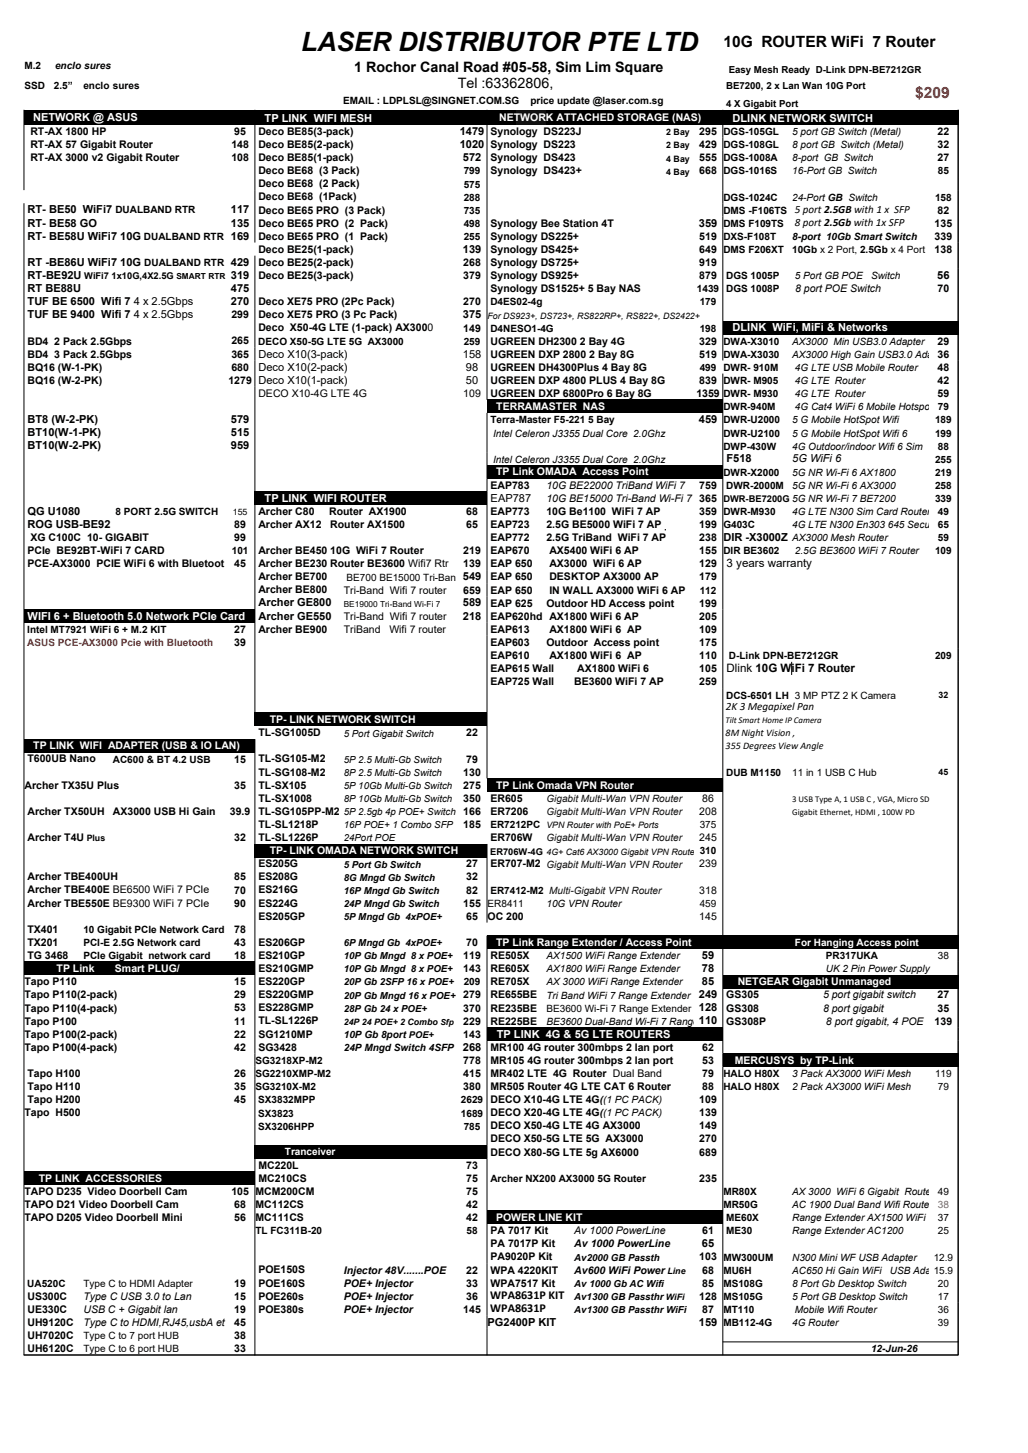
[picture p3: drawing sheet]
<svg xmlns="http://www.w3.org/2000/svg" width="210mm" height="297mm" viewBox="0 0 210 297" stroke-linecap="round" stroke-linejoin="round" font-family="sans-serif">
<defs><g id="words">
<text font-size="5.4" x="61.5" y="10.4">LASER DISTRIBUTOR PTE LTD</text>
<text font-size="3.2" x="147.8" y="9.6">10G ROUTER WiFi 7 Router</text>
<text font-size="3.2" fill="#f00" x="186.9" y="20">$209</text>
<g font-size="2.9">
<text x="72.3" y="14.7">1 Rochor Canal Road #05-58, Sim Lim Square</text>
<text x="93.5" y="18">Tel :63362806,</text>
</g>
<g font-size="2.5">
<text x="100.2" y="265.5">WPA8631P KIT</text>
<text x="100.2" y="268.2">WPA8631P</text>
</g>
<g font-size="2.4">
<text x="148.4" y="115.9">3 years warranty</text>
<text x="148.4" y="137.5">Dlink 10G WiFi 7 Router</text>
</g>
<g font-size="2.3" fill="#fff">
<text x="6.8" y="24.7">NETWORK @ ASUS</text>
<text x="54.1" y="24.9">TP LINK WIFI MESH</text>
<text x="149.7" y="24.9">DLINK NETWORK SWITCH</text>
<text x="149.7" y="67.7">DLINK WiFi, MiFi &amp; Networks</text>
<text x="54.1" y="102.5">TP LINK WIFI ROUTER</text>
<text x="5.6" y="126.7">WIFI 6 + Bluetooth 5.0 Network PCIe Card</text>
<text x="101.5" y="212.1">TP LINK 4G &amp; 5G LTE ROUTERS</text>
</g>
<g font-size="2.3">
<text x="93.9" y="27.5">1479</text>
<text x="93.9" y="30.2">1020</text>
<text x="94.6" y="32.9">572</text>
<text x="5.6" y="46.3">RT- BE58 GO</text>
<text x="5.6" y="43.6">RT- BE50 WiFi7 DUALBAND RTR</text>
<text x="47.2" y="43.6">117</text>
<text x="47.2" y="46.3">135</text>
<text x="142.8" y="46.3">359</text>
<text x="162.3" y="46.2">8 port 2.5Gb with 1x SFP</text>
<text x="5.6" y="49">RT- BE58U WiFi7 10G DUALBAND RTR 169</text>
<text x="94.6" y="51.7">139</text>
<text x="5.6" y="59.7">RT BE88U</text>
<text x="5.6" y="54.3">RT -BE86U WiFi7 10G DUALBAND RTR 429</text>
<text x="5.6" y="57">RT-BE92U</text>
<text x="47.2" y="57">319</text>
<text x="47.2" y="59.7">475</text>
<text x="191.5" y="57">56</text>
<text x="5.6" y="62.4">TUF BE 6500 Wifi 7</text>
<text x="5.6" y="65">TUF BE 9400 Wifi 7</text>
<text x="27.3" y="62.4">4 x 2.5Gbps</text>
<text x="27.3" y="65">4 x 2.5Gbps</text>
<text x="47.2" y="62.4">270</text>
<text x="94.6" y="65">375</text>
<text x="52.8" y="73.1">Deco X10(3-pack)</text>
<text x="52.8" y="75.8">Deco X10(2-pack)</text>
<text x="94.6" y="73.1">158</text>
<text x="95.2" y="75.8">98</text>
<text x="52.8" y="78.4">Deco X10(1-pack)</text>
<text x="95.2" y="78.4">50</text>
<text x="5.6" y="86.5">BT8 (W-2-PK)</text>
<text x="5.6" y="89.2">BT10(W-1-PK)</text>
<text x="47.2" y="86.5">579</text>
<text x="47.2" y="89.2">515</text>
<text x="142.8" y="86.5">459</text>
<text x="5.6" y="91.8">BT10(W-2-PK)</text>
<text x="47.2" y="91.8">959</text>
<text x="148.4" y="94.5">F518</text>
<text x="161.8" y="94.5">5G WiFi 6</text>
<text x="5.6" y="105.2">QG U1080</text>
<text x="5.6" y="107.9">ROG USB-BE92</text>
<text x="100.2" y="102.5">EAP787</text>
<text x="147.8" y="110.6">DIR -X3000Z AX3000 Mesh Router</text>
<text x="52.8" y="124">Archer GE800</text>
<text x="94.6" y="124">589</text>
<text x="52.8" y="126.6">Archer GE550</text>
<text x="94.6" y="126.6">218</text>
<text x="148.3" y="145.1">2K 3 Megapixel Pan</text>
<text x="143.4" y="196">59</text>
<text x="143.4" y="198.7">78</text>
<text x="143.4" y="201.4">85</text>
<text x="94.6" y="214.8">268</text>
<text x="143.4" y="254.9">65</text>
<text x="99.6" y="271">PG2400P KIT</text>
<text x="142.8" y="271">159</text>
</g>
<g font-size="2.2">
<text x="6.2" y="27.6">RT-AX 1800 HP</text>
<text x="47.9" y="27.6">95</text>
<text x="52.8" y="27.6">Deco BE85(3-pack)</text>
<text x="100.2" y="27.6">Synology DS223J</text>
<text x="142.9" y="27.6">295</text>
<text x="191.5" y="27.6">22</text>
<text x="6.2" y="30.2">RT-AX 57 Gigabit Router</text>
<text x="6.2" y="32.9">RT-AX 3000 v2 Gigabit Router</text>
<text x="47.3" y="30.2">148</text>
<text x="47.3" y="32.9">108</text>
<text x="52.8" y="35.6">Deco BE68 (3 Pack)</text>
<text x="52.8" y="30.3">Deco BE85(2-pack)</text>
<text x="52.8" y="32.9">Deco BE85(1-pack)</text>
<text x="100.2" y="30.3">Synology DS223</text>
<text x="100.2" y="32.9">Synology DS423</text>
<text x="100.2" y="35.6">Synology DS423+</text>
<text x="142.9" y="30.3">429</text>
<text x="142.9" y="32.9">555</text>
<text x="142.9" y="35.6">668</text>
<text x="191.5" y="30.3">32</text>
<text x="191.5" y="32.9">27</text>
<text x="52.8" y="38.3">Deco BE68 (2 Pack)</text>
<text x="52.8" y="41">Deco BE68 (1Pack)</text>
<text x="52.8" y="43.7">Deco BE65 PRO (3 Pack)</text>
<text x="52.8" y="46.3">Deco BE65 PRO (2 Pack)</text>
<text x="100.2" y="46.3">Synology Bee Station 4T</text>
<text x="190.9" y="46.3">135</text>
<text x="191.5" y="43.7">82</text>
<text x="52.8" y="49">Deco BE65 PRO (1 Pack)</text>
<text x="52.8" y="51.7">Deco BE25(1-pack)</text>
<text x="100.2" y="49">Synology DS225+</text>
<text x="100.2" y="51.7">Synology DS425+</text>
<text x="142.9" y="49">519</text>
<text x="142.9" y="51.7">649</text>
<text x="190.9" y="49">339</text>
<text x="190.9" y="51.7">138</text>
<text x="52.8" y="54.4">Deco BE25(2-pack)</text>
<text x="52.8" y="57">Deco BE25(3-pack)</text>
<text x="94.6" y="54.4">268</text>
<text x="94.6" y="57">379</text>
<text x="100.2" y="54.4">Synology DS725+</text>
<text x="100.2" y="57">Synology DS925+</text>
<text x="100.2" y="59.7">Synology DS1525+ 5 Bay NAS</text>
<text x="142.9" y="54.4">919</text>
<text x="142.9" y="57">879</text>
<text x="162.4" y="59.7">8 port POE Switch</text>
<text x="191.5" y="59.7">70</text>
<text x="47.3" y="65.1">299</text>
<text x="52.8" y="62.4">Deco XE75 PRO (2Pc Pack)</text>
<text x="52.8" y="65.1">Deco XE75 PRO (3 Pc Pack)</text>
<text x="94.6" y="62.4">270</text>
<text x="5.6" y="70.4">BD4 2 Pack 2.5Gbps</text>
<text x="47.3" y="70.4">265</text>
<text x="52.8" y="67.8">Deco X50-4G LTE (1-pack) AX3000</text>
<text x="94.6" y="67.8">149</text>
<text x="100.2" y="70.4">UGREEN DH2300 2 Bay 4G</text>
<text x="142.9" y="70.4">329</text>
<text x="191.5" y="70.4">29</text>
<text x="5.6" y="73.1">BD4 3 Pack 2.5Gbps</text>
<text x="5.6" y="75.8">BQ16 (W-1-PK)</text>
<text x="47.3" y="73.1">365</text>
<text x="47.3" y="75.8">680</text>
<text x="100.2" y="73.1">UGREEN DXP 2800 2 Bay 8G</text>
<text x="100.2" y="75.8">UGREEN DH4300Plus 4 Bay 8G</text>
<text x="142.9" y="73.1">519</text>
<text x="191.5" y="75.8">48</text>
<text x="5.6" y="78.4">BQ16 (W-2-PK)</text>
<text x="46.7" y="78.4">1279</text>
<text x="52.8" y="81.1">DECO X10-4G LTE 4G</text>
<text x="94.6" y="81.1">109</text>
<text x="100.2" y="78.5">UGREEN DXP 4800 PLUS 4 Bay 8G</text>
<text x="100.2" y="81.2">UGREEN DXP 6800Pro 6 Bay 8G</text>
<text x="142.3" y="81.2">1359</text>
<text x="142.9" y="78.5">839</text>
<text x="191.5" y="78.5">42</text>
<text x="191.5" y="81.2">59</text>
<text x="100.2" y="99.9">EAP783</text>
<text x="111.6" y="99.9">10G BE22000 TriBand WiFi 7</text>
<text x="142.9" y="99.9">759</text>
<text x="47.9" y="107.9">89</text>
<text x="52.8" y="105.2">Archer C80</text>
<text x="52.8" y="107.9">Archer AX12</text>
<text x="67.2" y="105.2">Router AX1900</text>
<text x="67.5" y="107.9">Router AX1500</text>
<text x="95.2" y="105.3">68</text>
<text x="95.2" y="107.9">65</text>
<text x="100.2" y="105.3">EAP773</text>
<text x="100.2" y="107.9">EAP723</text>
<text x="111.6" y="102.6">10G BE15000 Tri-Band Wi-Fi 7</text>
<text x="111.6" y="105.3">10G Be1100 WiFi 7 AP</text>
<text x="111.6" y="107.9">2.5G BE5000 WiFi 7 AP OTF</text>
<text x="142.9" y="102.6">365</text>
<text x="142.9" y="105.3">359</text>
<text x="142.9" y="107.9">199</text>
<text x="5.6" y="113.3">PCIe BE92BT-WiFi 7 CARD</text>
<text x="6.2" y="110.6">XG C100C 10- GIGABIT</text>
<text x="47.9" y="110.6">99</text>
<text x="52.8" y="113.3">Archer BE450 10G WiFi 7 Router</text>
<text x="94.6" y="113.3">219</text>
<text x="100.2" y="110.6">EAP772</text>
<text x="100.2" y="113.3">EAP670</text>
<text x="111.6" y="110.6">2.5G TriBand WiFi 7 AP</text>
<text x="112.2" y="113.3">AX5400 WiFi 6 AP</text>
<text x="142.9" y="110.6">238</text>
<text x="142.9" y="113.3">155</text>
<text x="5.6" y="115.9">PCE-AX3000 PCIE WiFi 6 with Bluetoot</text>
<text x="47.9" y="115.9">45</text>
<text x="52.8" y="118.6">Archer BE700</text>
<text x="52.8" y="115.9">Archer BE230 Router BE3600 Wifi7 Rtr</text>
<text x="94.6" y="116">139</text>
<text x="100.2" y="116">EAP 650</text>
<text x="100.2" y="118.7">EAP 650</text>
<text x="112.2" y="116">AX3000 WiFi 6 AP</text>
<text x="112.2" y="118.7">DESKTOP AX3000 AP</text>
<text x="142.9" y="116">129</text>
<text x="142.9" y="118.7">179</text>
<text x="52.8" y="121.3">Archer BE800</text>
<text x="70.2" y="121.3">Tri-Band Wifi 7 router</text>
<text x="94.6" y="121.3">659</text>
<text x="100.2" y="121.3">EAP 650</text>
<text x="100.2" y="124">EAP 625</text>
<text x="111.6" y="124">Outdoor HD Access point</text>
<text x="112.2" y="121.3">IN WALL AX3000 WiFi 6 AP</text>
<text x="142.9" y="124">199</text>
<text x="47.9" y="129.4">27</text>
<text x="52.8" y="129.3">Archer BE900</text>
<text x="70.2" y="126.7">Tri-Band Wifi 7 router</text>
<text x="70.2" y="129.4">TriBand</text>
<text x="79.5" y="129.4">Wifi 7 router</text>
<text x="100.2" y="126.7">EAP620hd AX1800 WiFi 6 AP</text>
<text x="100.2" y="129.4">EAP613</text>
<text x="112.2" y="129.4">AX1800 WiFi 6 AP</text>
<text x="142.9" y="126.7">205</text>
<text x="142.9" y="129.4">109</text>
<text x="47.9" y="132">39</text>
<text x="100.2" y="132">EAP603</text>
<text x="100.2" y="134.7">EAP610</text>
<text x="100.2" y="137.4">EAP615 Wall</text>
<text x="111.6" y="132">Outdoor Access point</text>
<text x="112.2" y="134.7">AX1800 WiFi 6 AP</text>
<text x="117.9" y="137.4">AX1800 WiFi 6</text>
<text x="142.9" y="132">175</text>
<text x="142.9" y="134.7">110</text>
<text x="142.9" y="137.4">105</text>
<text x="100.2" y="140.1">EAP725 Wall</text>
<text x="117.3" y="140.1">BE3600 WiFi 7 AP</text>
<text x="142.9" y="140.1">259</text>
<text x="5.6" y="155.8">T600UB Nano</text>
<text x="47.9" y="155.9">15</text>
<text x="52.8" y="150.5">TL-SG1005D</text>
<text x="52.8" y="155.8">TL-SG105-M2</text>
<text x="95.2" y="150.5">22</text>
<text x="95.2" y="155.9">79</text>
<text x="5" y="161.2">Archer TX35U Plus</text>
<text x="47.9" y="161.2">35</text>
<text x="52.8" y="158.5">TL-SG108-M2</text>
<text x="52.8" y="161.2">TL-SX105</text>
<text x="94.6" y="158.6">130</text>
<text x="94.6" y="161.2">275</text>
<text x="5.6" y="166.6">Archer TX50UH</text>
<text x="23.1" y="166.6">AX3000 USB Hi Gain</text>
<text x="47" y="166.6">39.9</text>
<text x="52.8" y="163.9">TL-SX1008</text>
<text x="52.8" y="166.6">TL-SG105PP-M2</text>
<text x="94.6" y="163.9">350</text>
<text x="94.6" y="166.6">166</text>
<text x="100.2" y="163.9">ER605</text>
<text x="100.2" y="166.6">ER7206</text>
<text x="142.9" y="166.6">208</text>
<text x="143.5" y="163.9">86</text>
<text x="5.6" y="171.9">Archer T4U</text>
<text x="47.9" y="171.9">32</text>
<text x="52.8" y="169.3">TL-SL1218P</text>
<text x="52.8" y="171.9">TL-SL1226P</text>
<text x="94.6" y="169.3">185</text>
<text x="100.2" y="171.9">ER706W</text>
<text x="142.9" y="171.9">245</text>
<text x="5.6" y="179.9">Archer TBE400UH</text>
<text x="47.9" y="180">85</text>
<text x="52.8" y="177.3">ES205G</text>
<text x="52.8" y="179.9">ES208G</text>
<text x="95.2" y="177.3">27</text>
<text x="95.2" y="180">32</text>
<text x="100.2" y="177.3">ER707-M2 Gigabit Multi-Wan VPN Router</text>
<text x="142.9" y="177.3">239</text>
<text x="5.6" y="182.6">Archer TBE400E BE6500 WiFi 7 PCIe</text>
<text x="5.6" y="185.3">Archer TBE550E BE9300 WiFi 7 PCIe</text>
<text x="47.9" y="182.7">70</text>
<text x="47.9" y="185.3">90</text>
<text x="52.8" y="182.6">ES216G</text>
<text x="52.8" y="185.3">ES224G</text>
<text x="94.6" y="185.3">155</text>
<text x="95.2" y="182.7">82</text>
<text x="142.9" y="182.7">318</text>
<text x="5.6" y="190.7">TX401</text>
<text x="47.9" y="190.7">78</text>
<text x="52.8" y="188">ES205GP</text>
<text x="95.2" y="188">65</text>
<text x="99.6" y="188">OC 200</text>
<text x="142.9" y="188">145</text>
<text x="5.6" y="193.4">TX201</text>
<text x="5.6" y="196">TG 3468</text>
<text x="47.9" y="193.4">43</text>
<text x="47.9" y="196">18</text>
<text x="52.8" y="193.3">ES206GP</text>
<text x="52.8" y="196">ES210GP</text>
<text x="94.6" y="196">119</text>
<text x="95.2" y="193.4">70</text>
<text x="100.2" y="196">RE505X</text>
<text x="5" y="201.4">Tapo P110</text>
<text x="47.9" y="201.4">15</text>
<text x="52.8" y="198.7">ES210GMP</text>
<text x="52.8" y="201.4">ES220GP</text>
<text x="94.6" y="198.7">143</text>
<text x="100.2" y="198.7">RE605X</text>
<text x="100.2" y="201.4">RE705X</text>
<text x="5" y="204.1">Tapo P110(2-pack)</text>
<text x="5" y="206.8">Tapo P110(4-pack)</text>
<text x="5" y="209.4">Tapo P100</text>
<text x="47.9" y="204.1">29</text>
<text x="47.9" y="206.7">53</text>
<text x="47.9" y="209.4">11</text>
<text x="52.8" y="204.1">ES220GMP</text>
<text x="52.8" y="206.7">ES228GMP</text>
<text x="52.8" y="209.4">TL-SL1226P</text>
<text x="94.6" y="204.1">279</text>
<text x="94.6" y="206.8">370</text>
<text x="94.6" y="209.4">229</text>
<text x="100.2" y="204.1">RE655BE</text>
<text x="100.2" y="206.8">RE235BE</text>
<text x="100.2" y="209.4">RE225BE</text>
<text x="148.4" y="204.1">GS305</text>
<text x="148.4" y="206.8">GS308</text>
<text x="148.4" y="209.4">GS308P</text>
<text x="168.1" y="204.1">5 port gigabit switch</text>
<text x="168.1" y="206.8">8 port gigabit</text>
<text x="168.7" y="209.4">8 port gigabit, 4 POE</text>
<text x="190.9" y="209.4">139</text>
<text x="191.5" y="204.1">27</text>
<text x="191.5" y="206.8">35</text>
<text x="5" y="212.1">Tapo P100(2-pack)</text>
<text x="5" y="214.8">Tapo P100(4-pack)</text>
<text x="47.9" y="212.1">22</text>
<text x="47.9" y="214.8">42</text>
<text x="52.8" y="212.1">SG1210MP</text>
<text x="52.8" y="214.8">SG3428</text>
<text x="94.6" y="212.1">143</text>
<text x="100.2" y="214.8">MR100 4G router 300mbps 2 lan port</text>
<text x="143.5" y="214.8">62</text>
<text x="5.6" y="220.1">Tapo H100</text>
<text x="47.9" y="220.1">26</text>
<text x="94.6" y="217.5">778</text>
<text x="94.6" y="220.2">415</text>
<text x="100.2" y="217.5">MR105 4G router 300mbps 2 lan port</text>
<text x="100.2" y="220.1">MR402 LTE 4G Router Dual Band</text>
<text x="143.5" y="217.5">53</text>
<text x="143.5" y="220.1">79</text>
<text x="5.6" y="222.8">Tapo H110</text>
<text x="5.6" y="225.5">Tapo H200</text>
<text x="47.9" y="222.8">35</text>
<text x="47.9" y="225.5">45</text>
<text x="94.6" y="222.8">380</text>
<text x="100.2" y="222.8">MR505 Router 4G LTE CAT 6 Router</text>
<text x="100.2" y="225.5">DECO X10-4G LTE 4G((1 PC PACK)</text>
<text x="142.9" y="225.5">109</text>
<text x="143.5" y="222.8">88</text>
<text x="5" y="228.2">Tapo H500</text>
<text x="100.2" y="230.8">DECO X50-4G LTE 4G AX3000</text>
<text x="100.2" y="233.5">DECO X50-5G LTE 5G AX3000</text>
<text x="100.2" y="228.2">DECO X20-4G LTE 4G((1 PC PACK)</text>
<text x="142.9" y="228.2">139</text>
<text x="142.9" y="230.8">149</text>
<text x="142.9" y="233.5">270</text>
<text x="52.8" y="238.9">MC220L</text>
<text x="95.2" y="238.9">73</text>
<text x="100.2" y="236.2">DECO X80-5G LTE 5g AX6000</text>
<text x="142.9" y="236.2">689</text>
<text x="5" y="244.3">TAPO D235 Video Doorbell Cam</text>
<text x="47.3" y="244.3">105</text>
<text x="52.2" y="244.3">MCM200CM</text>
<text x="52.8" y="241.6">MC210CS</text>
<text x="95.2" y="241.6">75</text>
<text x="95.2" y="244.3">75</text>
<text x="142.9" y="241.6">235</text>
<text x="5" y="246.9">TAPO D21 Video Doorbell Cam</text>
<text x="5" y="249.6">TAPO D205 Video Doorbell Mini</text>
<text x="47.9" y="246.9">68</text>
<text x="47.9" y="249.6">56</text>
<text x="52.2" y="246.9">MC112CS</text>
<text x="52.2" y="249.6">MC111CS</text>
<text x="95.2" y="246.9">42</text>
<text x="95.2" y="249.6">42</text>
<text x="100.2" y="252.3">PA 7017 Kit</text>
<text x="100.2" y="255">PA 7017P Kit</text>
<text x="100.2" y="257.7">PA9020P Kit</text>
<text x="117.3" y="252.3">Av 1000 PowerLine</text>
<text x="117.3" y="255">Av 1000 PowerLine</text>
<text x="142.9" y="257.7">103</text>
<text x="143.5" y="252.3">61</text>
<text x="47.9" y="263">19</text>
<text x="52.8" y="260.3">POE150S</text>
<text x="52.8" y="263">POE160S</text>
<text x="70.2" y="260.3">Injector 48V.......POE</text>
<text x="70.2" y="263">POE+ Injector</text>
<text x="95.2" y="260.3">22</text>
<text x="95.2" y="263">33</text>
<text x="100.2" y="260.3">WPA 4220KIT</text>
<text x="100.2" y="263">WPA7517 Kit</text>
<text x="117.3" y="260.3">Av600 WiFi Power</text>
<text x="143.5" y="260.3">68</text>
<text x="143.5" y="263">85</text>
<text x="5.6" y="265.7">US300C</text>
<text x="5.6" y="268.4">UE330C</text>
<text x="17" y="265.7">Type C USB 3.0 to Lan</text>
<text x="17" y="268.4">USB C + Gigabit lan</text>
<text x="47.9" y="265.7">15</text>
<text x="47.9" y="268.4">19</text>
<text x="52.8" y="265.7">POE260s</text>
<text x="52.8" y="268.3">POE380s</text>
<text x="70.2" y="265.7">POE+ Injector</text>
<text x="70.2" y="268.4">POE+ Injector</text>
<text x="94.6" y="268.4">145</text>
<text x="95.2" y="265.7">36</text>
<text x="142.9" y="265.7">128</text>
<text x="143.5" y="268.4">87</text>
<text x="5.6" y="271">UH9120C</text>
<text x="5.6" y="273.7">UH7020C</text>
<text x="17" y="271">Type C to HDMI,RJ45,usbA et</text>
<text x="47.9" y="271">45</text>
<text x="47.9" y="273.7">38</text>
<text x="5.6" y="276.4">UH6120C</text>
<text x="47.9" y="276.4">33</text>
</g>
<g font-size="2.2" fill="#fff">
<text x="102" y="24.7">NETWORK ATTACHED STORAGE (NAS)</text>
<text x="101.4" y="83.8">TERRAMASTER NAS</text>
<text x="101.3" y="97.2">TP Link OMADA Access Point</text>
<text x="55.1" y="147.8">TP- LINK NETWORK SWITCH</text>
<text x="6.8" y="153.2">TP LINK WIFI ADAPTER (USB &amp; IO LAN)</text>
<text x="101.3" y="161.2">TP Link Omada VPN Router</text>
<text x="55.1" y="174.6">TP- LINK OMADA NETWORK SWITCH</text>
<text x="101.3" y="193.3">TP Link Range Extender / Access Point</text>
<text x="11.6" y="198.7">TP Link</text>
<text x="23.5" y="198.7">Smart PLUG/</text>
<text x="150.7" y="201.4">NETGEAR Gigabit Unmanaged</text>
<text x="150.1" y="217.4">MERCUSYS by TP-Link</text>
<text x="7.9" y="241.6">TP LINK ACCESSORIES</text>
<text x="101.3" y="249.6">POWER LINE KIT</text>
</g>
<g font-size="2">
<text x="5" y="14">M.2</text>
<text x="11.2" y="14">enclo sures</text>
<text x="148.9" y="14.9">Easy Mesh Ready D-Link DPN-BE7212GR</text>
<text x="5" y="18.3">SSD</text>
<text x="11" y="18.3">2.5”</text>
<text x="17" y="18.3">enclo sures</text>
<text x="70.1" y="21.3">EMAIL : LDPLSL@SINGNET.COM.SG</text>
<text x="108.4" y="21.3">price update @laser.com.sg</text>
<text x="148.3" y="18.3">BE7200, 2 x Lan Wan 10G Port</text>
<text x="148.3" y="21.9">4 X Gigabit Port</text>
<text x="147.8" y="27.6">DGS-105GL</text>
<text x="161.8" y="27.6">5 port GB Switch (Metal)</text>
<text x="94.7" y="35.7">799</text>
<text x="147.8" y="30.3">DGS-108GL</text>
<text x="147.8" y="33">DGS-1008A</text>
<text x="147.8" y="35.7">DGS-1016S</text>
<text x="161.8" y="30.3">8 port GB Switch (Metal)</text>
<text x="161.8" y="33">8-port GB Switch</text>
<text x="161.8" y="35.7">16-Port GB Switch</text>
<text x="191.6" y="35.7">85</text>
<text x="94.7" y="38.3">575</text>
<text x="94.7" y="41">288</text>
<text x="147.8" y="41">DGS-1024C</text>
<text x="161.8" y="41">24-Port GB Switch</text>
<text x="191" y="41">158</text>
<text x="94.7" y="43.7">735</text>
<text x="94.7" y="46.4">498</text>
<text x="147.8" y="43.7">DMS -F106TS 5 port 2.5GB with 1 x SFP</text>
<text x="147.8" y="46.4">DMS F109TS</text>
<text x="94.7" y="49">255</text>
<text x="147.8" y="49">DXS-F108T</text>
<text x="147.8" y="51.7">DMS F206XT</text>
<text x="161.8" y="49">8-port 10Gb Smart Switch</text>
<text x="161.8" y="51.7">10Gb x 2 Port, 2.5Gb x 4 Port</text>
<text x="142.4" y="59.8">1439</text>
<text x="148.3" y="57.1">DGS 1005P</text>
<text x="148.3" y="59.8">DGS 1008P</text>
<text x="162.4" y="57.1">5 Port GB POE</text>
<text x="178" y="57.1">Switch</text>
<text x="100.2" y="62.4">D4ES02-4g</text>
<text x="143" y="62.4">179</text>
<text x="52.8" y="70.5">DECO X50-5G LTE 5G AX3000</text>
<text x="94.7" y="70.5">259</text>
<text x="100.2" y="67.8">D4NESO1-4G</text>
<text x="143" y="67.8">198</text>
<text x="147.8" y="70.5">DWA-X3010</text>
<text x="161.8" y="70.5">AX3000 Min USB3.0 Adapter</text>
<text x="143" y="75.8">499 DWR- 910M</text>
<text x="147.8" y="73.2">DWA-X3030</text>
<text x="161.8" y="73.2">AX3000 High Gain USB3.0 Adapt36</text>
<text x="162.4" y="75.8">4G LTE USB Mobile Router</text>
<text x="147.8" y="78.5">DWR- M905</text>
<text x="147.8" y="81.2">DWR- M930</text>
<text x="147.8" y="83.9">DWR-940M</text>
<text x="162.4" y="78.5">4G LTE Router</text>
<text x="162.4" y="81.2">4G LTE Router</text>
<text x="162.4" y="83.9">4G Cat4 WiFi 6 Mobile Hotspo</text>
<text x="191.6" y="83.9">79</text>
<text x="100.2" y="86.5">Terra-Master F5-221 5 Bay</text>
<text x="100.7" y="89.2">Intel Celeron J3355 Dual Core 2.0Ghz</text>
<text x="147.8" y="86.5">DWR-U2000</text>
<text x="147.8" y="89.2">DWR-U2100</text>
<text x="161.8" y="86.5">5 G Mobile HotSpot Wifi</text>
<text x="161.8" y="89.2">5 G Mobile HotSpot Wifi 6</text>
<text x="191" y="86.5">189</text>
<text x="191" y="89.2">199</text>
<text x="100.7" y="94.6">Intel Celeron J3355 Dual Core 2.0Ghz</text>
<text x="147.8" y="91.9">DWP-430W</text>
<text x="161.8" y="91.9">4G Outdoor/indoor Wifi 6 Sim</text>
<text x="191" y="94.6">255</text>
<text x="191.6" y="91.9">88</text>
<text x="147.8" y="97.3">DWR-X2000</text>
<text x="148.3" y="99.9">DWR-2000M</text>
<text x="161.8" y="97.3">5G NR Wi-Fi 6 AX1800</text>
<text x="161.8" y="99.9">5G NR Wi-Fi 6 AX3000</text>
<text x="191" y="97.3">219</text>
<text x="191" y="99.9">258</text>
<text x="23.6" y="105.3">8 PORT 2.5G SWITCH</text>
<text x="147.8" y="105.3">DWR-M930</text>
<text x="147.8" y="108">G403C</text>
<text x="161.8" y="105.3">4G LTE N300 Sim Card Router 49</text>
<text x="161.8" y="108">4G LTE N300 En303 645 Secur 65</text>
<text x="191" y="102.6">339</text>
<text x="47.4" y="113.3">101</text>
<text x="147.8" y="113.3">DIR BE3602</text>
<text x="162.4" y="113.3">2.5G BE3600 WiFi 7 Router</text>
<text x="191" y="113.3">109</text>
<text x="191.6" y="110.6">59</text>
<text x="70.8" y="118.7">BE700 BE15000 Tri-Ban 549</text>
<text x="143" y="121.4">112</text>
<text x="5.6" y="129.4">Intel MT7921 WiFi 6 + M.2 KIT</text>
<text x="148.9" y="134.8">D-Link DPN-BE7212GR</text>
<text x="191" y="134.8">209</text>
<text x="148.3" y="142.8">DCS-6501 LH 3 MP PTZ 2 K Camera</text>
<text x="23.1" y="155.9">AC600 &amp; BT 4.2 USB</text>
<text x="70.2" y="150.6">5 Port Gigabit Switch</text>
<text x="70.2" y="155.9">5P 2.5 Multi-Gb Switch</text>
<text x="148.2" y="150.4">8M Night Vision ,</text>
<text x="148.2" y="153.1">355 Degrees View Angle</text>
<text x="70.2" y="158.6">8P 2.5 Multi-Gb Switch</text>
<text x="70.2" y="161.3">5P 10Gb Multi-Gb Switch</text>
<text x="148.3" y="158.6">DUB M1150</text>
<text x="161.8" y="158.6">11 in 1 USB C Hub</text>
<text x="70.2" y="163.9">8P 10Gb Multi-Gb Switch</text>
<text x="70.2" y="166.6">5P 2.5gb 4p POE+ Switch</text>
<text x="70.2" y="169.3">16P POE+ 1 Combo SFP</text>
<text x="70.2" y="172">24Port POE</text>
<text x="100.2" y="169.3">ER7212PC</text>
<text x="143" y="169.3">375</text>
<text x="70.2" y="177.3">5 Port Gb Switch</text>
<text x="70.2" y="180">8G Mngd Gb Switch</text>
<text x="70.2" y="182.7">16P Mngd Gb Switch</text>
<text x="70.2" y="185.4">24P Mngd Gb Switch</text>
<text x="99.6" y="185.4">ER8411</text>
<text x="100.2" y="182.7">ER7412-M2 Multi-Gigabit VPN Router</text>
<text x="111.6" y="185.4">10G VPN Router</text>
<text x="143" y="185.4">459</text>
<text x="17" y="190.7">10 Gigabit PCIe Network Card</text>
<text x="70.2" y="188">5P Mngd Gb 4xPOE+</text>
<text x="17" y="193.4">PCI-E 2.5G Network card</text>
<text x="17" y="196.1">PCIe Gigabit network card</text>
<text x="70.2" y="193.4">6P Mngd Gb 4xPOE+</text>
<text x="70.2" y="196.1">10P Gb Mngd 8 x POE+</text>
<text x="111.6" y="196.1">AX1500 WiFi Range Extender</text>
<text x="168.7" y="196.1">PR317UKA</text>
<text x="191.6" y="196.1">38</text>
<text x="70.2" y="198.8">10P Gb Mngd 8 x POE+</text>
<text x="70.2" y="201.4">20P Gb 2SFP 16 x POE+</text>
<text x="94.7" y="201.4">209</text>
<text x="111.6" y="198.8">AX1800 WiFi Range Extender</text>
<text x="111.6" y="201.4">AX 3000 WiFi Range Extender</text>
<text x="168.7" y="198.8">UK 2 Pin Power Supply</text>
<text x="70.2" y="204.1">20P Gb Mngd 16 x POE+</text>
<text x="70.2" y="206.8">28P Gb 24 x POE+</text>
<text x="111.6" y="204.1">Tri Band WiFi 7 Range Extender 249</text>
<text x="111.6" y="206.8">BE3600 Wi-Fi 7 Range Extender 128</text>
<text x="111.6" y="209.5">BE3600 Dual-Band Wi-Fi 7 Range110</text>
<text x="70.2" y="214.8">24P Mngd Switch 4SFP</text>
<text x="70.2" y="212.2">10P Gb 8port POE+</text>
<text x="52.2" y="217.5">SG3218XP-M2</text>
<text x="52.2" y="220.2">SG2210XMP-M2</text>
<text x="147.8" y="220.2">HALO H80X</text>
<text x="161.8" y="220.2">3 Pack AX3000 WiFi Mesh</text>
<text x="191" y="220.2">119</text>
<text x="52.2" y="222.9">SG3210X-M2</text>
<text x="52.8" y="225.5">SX3832MPP</text>
<text x="94.2" y="225.5">2629</text>
<text x="147.8" y="222.9">HALO H80X</text>
<text x="161.8" y="222.9">2 Pack AX3000 WiFi Mesh</text>
<text x="191.6" y="222.9">79</text>
<text x="52.8" y="228.2">SX3823</text>
<text x="52.8" y="230.9">SX3206HPP</text>
<text x="94.2" y="228.2">1689</text>
<text x="94.7" y="230.9">785</text>
<text x="100.2" y="241.6">Archer NX200 AX3000 5G Router</text>
<text x="147.8" y="244.3">MR80X</text>
<text x="161.8" y="244.3">AX 3000 WiFi 6 Gigabit Route 49</text>
<text x="147.8" y="247">MR50G</text>
<text x="148.3" y="249.7">ME60X</text>
<text x="161.8" y="247">AC 1900 Dual Band Wifi Route</text>
<text x="161.8" y="249.7">Range Extender AX1500 WiFi</text>
<text x="191.6" y="249.7">37</text>
<text x="52.2" y="252.3">TL FC311B-20</text>
<text x="95.3" y="252.3">58</text>
<text x="117.3" y="257.7">Av2000 GB Passth</text>
<text x="147.8" y="257.7">MW300UM</text>
<text x="148.3" y="252.3">ME30</text>
<text x="161.8" y="252.3">Range Extender AC1200</text>
<text x="161.8" y="257.7">N300 Mini WF USB Adapter</text>
<text x="190.7" y="257.7">12.9</text>
<text x="191.6" y="252.3">25</text>
<text x="5.6" y="263">UA520C</text>
<text x="17" y="263">Type C to HDMI Adapter</text>
<text x="117.3" y="263">Av 1000 Gb AC Wifi</text>
<text x="147.8" y="260.4">MU6H</text>
<text x="147.8" y="263">MS108G</text>
<text x="161.8" y="260.4">AC650 Hi Gain WiFi</text>
<text x="161.8" y="263">8 Port Gb Desktop Switch</text>
<text x="181.8" y="260.4">USB Ada 15.9</text>
<text x="191.6" y="263">20</text>
<text x="117.3" y="268.4">Av1300 GB Passthr WiFi</text>
<text x="117.3" y="265.7">Av1300 GB Passthr WiFi</text>
<text x="147.8" y="265.7">MS105G</text>
<text x="147.8" y="268.4">MT110</text>
<text x="161.8" y="265.7">5 Port GB Desktop Switch</text>
<text x="162.4" y="268.4">Mobile Wifi Router</text>
<text x="191.6" y="265.7">17</text>
<text x="191.6" y="268.4">36</text>
<text x="17" y="273.8">Type C to 7 port HUB</text>
<text x="147.8" y="271.1">MB112-4G</text>
<text x="161.8" y="271.1">4G Router</text>
<text x="191.6" y="271.1">39</text>
<text x="17" y="276.4">Type C to 6 port HUB</text>
<text x="177.9" y="276.4">12-Jun-26</text>
</g>
<text font-size="2" fill="#f00" x="5.6" y="132.1">ASUS PCE-AX3000 Pcie with Bluetooth</text>
<g font-size="2" fill="#111">
<text x="111.6" y="163.9">Gigabit Multi-Wan VPN Router</text>
<text x="111.6" y="166.6">Gigabit Multi-Wan VPN Router</text>
<text x="111.6" y="172">Gigabit Multi-Wan VPN Router</text>
</g>
<g font-size="2" fill="#fff">
<text x="162.4" y="193.3">For Hanging Access point</text>
<text x="58.2" y="236.2">Tranceiver</text>
</g>
<text font-size="2" fill="#ff4000" x="191.6" y="247">38</text>
<g font-size="1.9">
<text x="17.2" y="57">WiFi7 1x10G,4X2.5G</text>
<text x="147.8" y="102.6">DWR-BE7200G 5G NR Wi-Fi 7 BE7200</text>
<text x="100.1" y="174.7">ER706W-4G 4G+ Cat6 AX3000 Gigabit VPN Route 310</text>
</g>
<g font-size="1.8">
<text x="136.1" y="27.7">2 Bay</text>
<text x="136.1" y="30.3">2 Bay</text>
<text x="136.1" y="33">4 Bay</text>
<text x="136.1" y="35.7">4 Bay</text>
<text x="99.6" y="65.2">For DS923+, DS723+, RS822RP+, RS822+, DS2422+</text>
<text x="47.6" y="105.3">155</text>
<text x="191.7" y="142.6">32</text>
<text x="148.2" y="147.8">Tilt Smart Home IP Camera</text>
<text x="191.7" y="158.4">45</text>
<text x="161.8" y="163.9">3 USB Type A, 1 USB C , VGA, Micro SD</text>
<text x="161.8" y="166.6">Gigabit Ethernet, HDMI , 100W PD</text>
<text x="17.7" y="171.9">Plus</text>
<text x="111.6" y="169.3">VPN Router with PoE+ Ports</text>
<text x="70.2" y="209.5">24P 24 POE+ 2 Combo Sfp</text>
<text x="136.4" y="260.3">Line</text>
</g>
<g font-size="1.7">
<text x="36.1" y="57">SMART RTR</text>
<text x="70.2" y="124.1">BE19000 Tri-Band Wi-Fi 7</text>
</g>
</g></defs>
<path d="M4.9 22.4h100.6v3.1h-100.6z" fill-rule="evenodd" fill="#000"/>
<path d="M105.5 22.4h6v3.1h-6z" fill-rule="evenodd" fill="#111"/>
<g fill="#000">
<path d="M111.5 22.4h84.2v3.1h-84.2z" fill-rule="evenodd"/>
<path d="M147.7 65.6h48v2.7h-48z" fill-rule="evenodd"/>
<path d="M99.5 81.7h48.2v2.7h-48.2z" fill-rule="evenodd"/>
<path d="M99.5 95.1h48.2v2.7h-48.2z" fill-rule="evenodd"/>
<path d="M52.1 100.5h47.4v2.6h-47.4z" fill-rule="evenodd"/>
<path d="M4.9 124.6h47.2v2.7h-47.2z" fill-rule="evenodd"/>
<path d="M4.9 151.1h47.2v2.7h-47.2z" fill-rule="evenodd"/>
<path d="M52.1 145.7h47.4v2.7h-47.4z" fill-rule="evenodd"/>
<path d="M52.1 172.5h47.4v2.7h-47.4z" fill-rule="evenodd"/>
<path d="M99.5 159.1h48.2v2.7h-48.2z" fill-rule="evenodd"/>
<path d="M4.9 196.6h47.2v2.7h-47.2z" fill-rule="evenodd"/>
<path d="M99.5 191.3h96.2v2.6h-96.2z" fill-rule="evenodd"/>
<path d="M99.5 210h48.2v2.7h-48.2z" fill-rule="evenodd"/>
<path d="M147.7 199.3h48v2.7h-48z" fill-rule="evenodd"/>
<path d="M147.7 215.4h48v2.6h-48z" fill-rule="evenodd"/>
<path d="M52.1 234.1h47.4v2.7h-47.4z" fill-rule="evenodd"/>
<path d="M4.9 239.5h47.2v2.7h-47.2z" fill-rule="evenodd"/>
<path d="M99.5 247.5h48.2v2.7h-48.2z" fill-rule="evenodd"/>
</g>
<g fill="none" stroke="#000" stroke-width=".2">
<path d="M4.9 22.4v16.5M52.1 22.4v27.2M99.5 22.4v59.3M147.7 22.4v51.3M195.7 22.4v254.6M4.9 41.5v235.5M52.1 52.3v93.4M147.7 76.4v200.6M99.5 84.4v74.7M161.7 135.3v2.7M52.1 151.1v125.9M99.5 172.5v16.1"/>
<path d="M99.5 191.3v85.7M4.9 277h190.9M147.6 274.3h48.2"/>
</g>
<path d="M135.8 108.3h.3" fill="none" stroke="#000" stroke-width=".25"/>
<use href="#words"/>
</svg>
